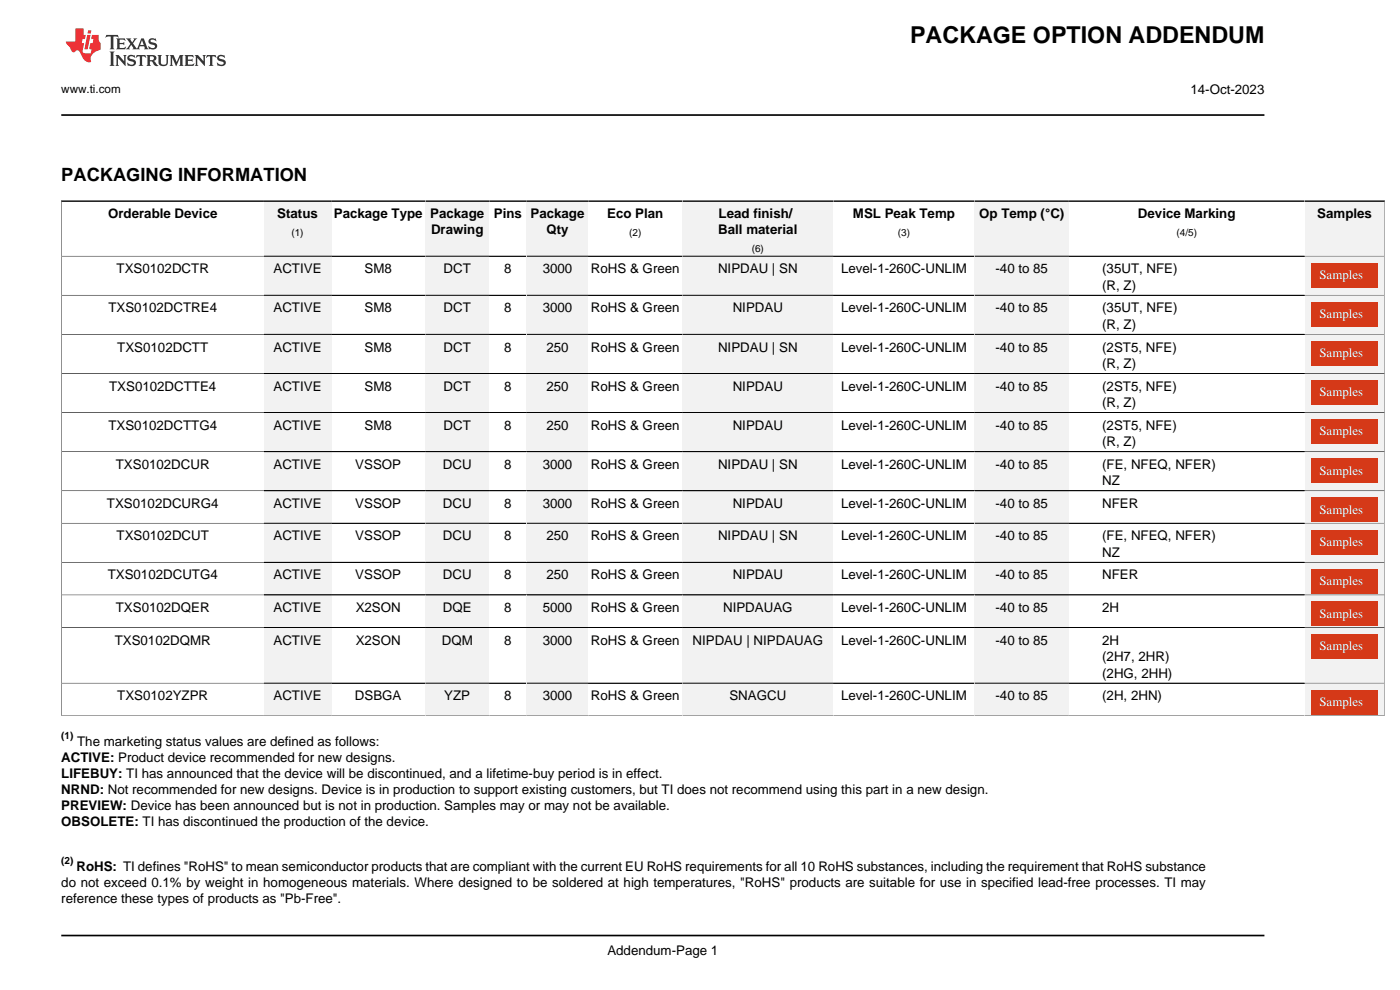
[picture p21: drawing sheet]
<svg xmlns="http://www.w3.org/2000/svg" width="297mm" height="210mm" viewBox="0 0 297 210" stroke-linecap="round" stroke-linejoin="round" font-family="sans-serif">
<defs><g id="words">
<text font-size="4.9" x="193.1" y="9.2">PACKAGE OPTION ADDENDUM</text>
<text font-size="3.9" x="13" y="38.3">PACKAGING INFORMATION</text>
<g font-size="2.8">
<text x="252.6" y="20">14-Oct-2023</text>
<text x="22.9" y="46.3">Orderable Device</text>
<text x="58.8" y="46.3">Status</text>
<text x="70.8" y="46.3">Package Type</text>
<text x="91.3" y="46.3">Package</text>
<text x="104.8" y="46.3">Pins</text>
<text x="112.5" y="46.3">Package</text>
<text x="128.8" y="46.3">Eco Plan</text>
<text x="152.5" y="46.3">Lead finish/</text>
<text x="180.9" y="46.3">MSL Peak Temp</text>
<text x="207.7" y="46.3">Op Temp (°C)</text>
<text x="241.4" y="46.3">Device Marking</text>
<text x="279.4" y="46.3">Samples</text>
<text x="91.4" y="49.7">Drawing</text>
<text x="115.9" y="49.7">Qty</text>
<text x="152.4" y="49.7">Ball material</text>
<text x="24.7" y="58">TXS0102DCTR</text>
<text x="58" y="58">ACTIVE</text>
<text x="77.3" y="58">SM8</text>
<text x="94.1" y="58">DCT</text>
<text x="107" y="58">8</text>
<text x="115.1" y="58">3000</text>
<text x="125.4" y="58">RoHS &amp; Green</text>
<text x="152.3" y="58">NIPDAU | SN</text>
<text x="178.4" y="58">Level-1-260C-UNLIM</text>
<text x="211.2" y="58">-40 to 85</text>
<text x="233.8" y="58">(35UT, NFE)</text>
<text x="233.8" y="61.5">(R, Z)</text>
<text x="23" y="66.3">TXS0102DCTRE4</text>
<text x="58" y="66.3">ACTIVE</text>
<text x="77.3" y="66.3">SM8</text>
<text x="94.1" y="66.3">DCT</text>
<text x="107" y="66.3">8</text>
<text x="115.1" y="66.3">3000</text>
<text x="125.4" y="66.3">RoHS &amp; Green</text>
<text x="155.4" y="66.3">NIPDAU</text>
<text x="178.4" y="66.3">Level-1-260C-UNLIM</text>
<text x="211.2" y="66.3">-40 to 85</text>
<text x="233.8" y="66.3">(35UT, NFE)</text>
<text x="233.8" y="69.8">(R, Z)</text>
<text x="24.9" y="74.6">TXS0102DCTT</text>
<text x="58" y="74.6">ACTIVE</text>
<text x="77.3" y="74.6">SM8</text>
<text x="94.1" y="74.6">DCT</text>
<text x="107" y="74.6">8</text>
<text x="115.9" y="74.6">250</text>
<text x="125.4" y="74.6">RoHS &amp; Green</text>
<text x="152.3" y="74.6">NIPDAU | SN</text>
<text x="178.4" y="74.6">Level-1-260C-UNLIM</text>
<text x="211.2" y="74.6">-40 to 85</text>
<text x="233.8" y="74.6">(2ST5, NFE)</text>
<text x="23.2" y="82.9">TXS0102DCTTE4</text>
<text x="58" y="82.9">ACTIVE</text>
<text x="77.3" y="82.9">SM8</text>
<text x="94.1" y="82.9">DCT</text>
<text x="107" y="82.9">8</text>
<text x="115.9" y="82.9">250</text>
<text x="125.4" y="82.9">RoHS &amp; Green</text>
<text x="155.4" y="82.9">NIPDAU</text>
<text x="178.4" y="82.9">Level-1-260C-UNLIM</text>
<text x="211.2" y="82.9">-40 to 85</text>
<text x="233.8" y="78.1">(R, Z)</text>
<text x="233.8" y="82.9">(2ST5, NFE)</text>
<text x="233.8" y="86.4">(R, Z)</text>
<text x="23" y="91.1">TXS0102DCTTG4</text>
<text x="58" y="91.1">ACTIVE</text>
<text x="77.3" y="91.1">SM8</text>
<text x="94.1" y="91.1">DCT</text>
<text x="107" y="91.1">8</text>
<text x="115.9" y="91.1">250</text>
<text x="125.4" y="91.1">RoHS &amp; Green</text>
<text x="155.4" y="91.1">NIPDAU</text>
<text x="178.4" y="91.1">Level-1-260C-UNLIM</text>
<text x="211.2" y="91.1">-40 to 85</text>
<text x="233.8" y="91.1">(2ST5, NFE)</text>
<text x="233.8" y="94.7">(R, Z)</text>
<text x="24.6" y="99.4">TXS0102DCUR</text>
<text x="58" y="99.4">ACTIVE</text>
<text x="75.4" y="99.4">VSSOP</text>
<text x="93.9" y="99.4">DCU</text>
<text x="107" y="99.4">8</text>
<text x="115.1" y="99.4">3000</text>
<text x="125.4" y="99.4">RoHS &amp; Green</text>
<text x="152.3" y="99.4">NIPDAU | SN</text>
<text x="178.4" y="99.4">Level-1-260C-UNLIM</text>
<text x="211.2" y="99.4">-40 to 85</text>
<text x="233.8" y="99.4">(FE, NFEQ, NFER)</text>
<text x="22.7" y="107.7">TXS0102DCURG4</text>
<text x="58" y="107.7">ACTIVE</text>
<text x="75.4" y="107.7">VSSOP</text>
<text x="93.9" y="107.7">DCU</text>
<text x="107" y="107.7">8</text>
<text x="115.1" y="107.7">3000</text>
<text x="125.4" y="107.7">RoHS &amp; Green</text>
<text x="155.4" y="107.7">NIPDAU</text>
<text x="178.4" y="107.7">Level-1-260C-UNLIM</text>
<text x="211.2" y="107.7">-40 to 85</text>
<text x="233.8" y="103">NZ</text>
<text x="233.8" y="107.7">NFER</text>
<text x="24.7" y="114.6">TXS0102DCUT</text>
<text x="58" y="114.6">ACTIVE</text>
<text x="75.4" y="114.6">VSSOP</text>
<text x="93.9" y="114.6">DCU</text>
<text x="107" y="114.6">8</text>
<text x="115.9" y="114.6">250</text>
<text x="125.4" y="114.6">RoHS &amp; Green</text>
<text x="152.3" y="114.6">NIPDAU | SN</text>
<text x="178.4" y="114.6">Level-1-260C-UNLIM</text>
<text x="211.2" y="114.6">-40 to 85</text>
<text x="233.8" y="114.6">(FE, NFEQ, NFER)</text>
<text x="233.8" y="118.2">NZ</text>
<text x="22.8" y="122.9">TXS0102DCUTG4</text>
<text x="58" y="122.9">ACTIVE</text>
<text x="75.4" y="122.9">VSSOP</text>
<text x="93.9" y="122.9">DCU</text>
<text x="107" y="122.9">8</text>
<text x="115.9" y="122.9">250</text>
<text x="125.4" y="122.9">RoHS &amp; Green</text>
<text x="155.4" y="122.9">NIPDAU</text>
<text x="178.4" y="122.9">Level-1-260C-UNLIM</text>
<text x="211.2" y="122.9">-40 to 85</text>
<text x="233.8" y="122.9">NFER</text>
<text x="24.6" y="129.8">TXS0102DQER</text>
<text x="58" y="129.8">ACTIVE</text>
<text x="75.5" y="129.8">X2SON</text>
<text x="93.9" y="129.8">DQE</text>
<text x="107" y="129.8">8</text>
<text x="115.1" y="129.8">5000</text>
<text x="125.4" y="129.8">RoHS &amp; Green</text>
<text x="153.4" y="129.8">NIPDAUAG</text>
<text x="178.4" y="129.8">Level-1-260C-UNLIM</text>
<text x="211.2" y="129.8">-40 to 85</text>
<text x="233.8" y="129.8">2H</text>
<text x="24.3" y="136.7">TXS0102DQMR</text>
<text x="58" y="136.7">ACTIVE</text>
<text x="75.5" y="136.7">X2SON</text>
<text x="93.7" y="136.7">DQM</text>
<text x="107" y="136.7">8</text>
<text x="115.1" y="136.7">3000</text>
<text x="125.4" y="136.7">RoHS &amp; Green</text>
<text x="146.9" y="136.7">NIPDAU | NIPDAUAG</text>
<text x="178.4" y="136.7">Level-1-260C-UNLIM</text>
<text x="211.2" y="136.7">-40 to 85</text>
<text x="233.8" y="136.7">2H</text>
<text x="233.8" y="140.3">(2H7, 2HR)</text>
<text x="233.8" y="143.8">(2HG, 2HH)</text>
<text x="24.9" y="148.6">TXS0102YZPR</text>
<text x="58" y="148.6">ACTIVE</text>
<text x="75.3" y="148.6">DSBGA</text>
<text x="94.3" y="148.6">YZP</text>
<text x="107" y="148.6">8</text>
<text x="115.1" y="148.6">3000</text>
<text x="125.4" y="148.6">RoHS &amp; Green</text>
<text x="154.7" y="148.6">SNAGCU</text>
<text x="178.4" y="148.6">Level-1-260C-UNLIM</text>
<text x="211.2" y="148.6">-40 to 85</text>
<text x="233.8" y="148.6">(2H, 2HN)</text>
<text x="13" y="161.7">ACTIVE: Product device recommended for new designs.</text>
<text x="16.4" y="158.3">The marketing status values are defined as follows:</text>
<text x="13" y="165.1">LIFEBUY: TI has announced that the device will be discontinued, and a lifetime-buy period is in effect.</text>
<text x="13" y="168.5">NRND: Not recommended for new designs. Device is in production to support existing customers, but TI does not recommend using this part in a new design.</text>
<text x="13" y="171.9">PREVIEW: Device has been announced but is not in production. Samples may or may not be available.</text>
<text x="13" y="175.3">OBSOLETE: TI has discontinued the production of the device.</text>
<text x="16.2" y="184.7">RoHS: TI defines &quot;RoHS&quot; to mean semiconductor products that are compliant with the current EU RoHS requirements for all 10 RoHS substances, including the requirement that RoHS substance</text>
<text x="13" y="188.1">do not exceed 0.1% by weight in homogeneous materials. Where designed to be soldered at high temperatures, &quot;RoHS&quot; products are suitable for use in specified lead-free processes. TI may</text>
<text x="13" y="191.5">reference these types of products as &quot;Pb-Free&quot;.</text>
<text x="128.9" y="202.5">Addendum-Page 1</text>
</g>
<g font-size="2.7" fill="#fff">
<text x="279.9" y="59.2">Samples</text>
<text x="279.9" y="67.5">Samples</text>
<text x="279.9" y="75.8">Samples</text>
<text x="279.9" y="84.1">Samples</text>
<text x="279.9" y="92.4">Samples</text>
<text x="279.9" y="100.7">Samples</text>
<text x="279.9" y="108.9">Samples</text>
<text x="279.9" y="115.9">Samples</text>
<text x="279.9" y="124.1">Samples</text>
<text x="279.9" y="131">Samples</text>
<text x="279.9" y="138">Samples</text>
<text x="279.9" y="149.8">Samples</text>
</g>
<text font-size="2.5" x="13" y="19.7">www.ti.com</text>
<g font-size="2.1">
<text x="61.8" y="50.1">(1)</text>
<text x="133.5" y="50.1">(2)</text>
<text x="159.5" y="53.5">(6)</text>
<text x="190.5" y="50.1">(3)</text>
<text x="249.6" y="50.1">(4/5)</text>
<text x="13" y="156.9">(1)</text>
<text x="13" y="183.2">(2)</text>
</g>
</g></defs>
<path d="M22.6 7.4l-.2 .6 .6-.3 .5 .1v.1v2.2l-.2 .4h1l-.2-.4v-2.2v-.1l.5-.1 .5 .3-.1-.6zM24.6 8.1l.3 .4v1.6l-.3 .4h1.9l.2-.6a1.07 1.07 0 0 1-1.3 .1v-.6h.7l.3 .2v-.7l-.3 .2h-.7v-.5l.2-.2a.99 .99 0 0 1 1 .3l-.1-.6zM26.7 8.1l1 1.2-1 1.2h.9l-.2-.3 .4-.7 .5 .8-.2 .2h1.6l-.2-.3 .1-.4h1l.1 .4-.1 .3h.9l-.3-.4-.7-2h-.5l-1 2.2-.8-1.1 .9-1.1h-.8l.1 .2-.4 .7-.3-.7 .1-.2zM30.1 8.5l.4 1h-.8zM31.7 8.3a.66 .66 0 0 0-.2 .7 .66 .66 0 0 0 .6 .4l.6 .2 .1 .4-.7 .2-.6-.5 .1 .8 .2-.1a1.15 1.15 0 0 0 1.5-.6 1.16 1.16 0 0 0-1.3-.9l-.1-.2 .2-.3a1 1 0 0 1 1 .4l-.1-.7-.2 .1-.5-.1zM23.2 10.9l.3 .4v2.3l-.3 .4h1.1l-.2-.4v-2.3l.2-.4zM24.5 11.7l.2 .4v1.5l-.2 .4h.7l-.2-.4v-1.3l1.6 1.7v-1.9l.2-.4h-.7l.2 .2v1.1l-1.1-1.3zM27.2 11.8a.66 .66 0 0 0-.2 .7 .66 .66 0 0 0 .6 .5l.7 .1v.5l-.7 .1-.6-.5 .1 .8 .2-.1a1.16 1.16 0 0 0 1.6-.6 1.16 1.16 0 0 0-1.3-.9l-.2-.2 .2-.2a1 1 0 0 1 1 .3l-.1-.6-.2 .1-.5-.2zM29 11.7l-.1 .6 .4-.3 .4 .1v1.5l-.3 .4h1l-.3-.4v-1.5l.5-.1 .4 .3-.2-.6zM31.1 11.7l.2 .4v1.5l-.2 .4h.9l-.2-.2v-.8l.5 .1a1.03 1.03 0 0 0 1.3 .9l-1-1.1a.62 .62 0 0 0 .6-.5 .62 .62 0 0 0-.6-.7zM31.8 12h.1a.47 .47 0 0 1 .6 0 .47 .47 0 0 1 .1 .6l-.8 .2zM33.4 11.7l.2 .2a2.3 2.3 0 0 0 .4 2 1.03 1.03 0 0 0 1.6-.7l.1-1.3 .2-.2h-.8l.2 .4v1.1a.6 .6 0 0 1-.6 .5 .6 .6 0 0 1-.6-.5l.1-1.3 .2-.2zM36 11.7l.2 .4v1.5l-.2 .4h.7l-.2-.4v-1.4l.8 1.8 .9-1.8v1.4l-.2 .4h1l-.3-.4v-1.5l.3-.4h-.9l-.6 1.5-.7-1.5zM39.1 11.7l.3 .4v1.5l-.3 .4h1.9l.2-.6a1.07 1.07 0 0 1-1.3 .2v-.7l1 .2v-.7l-.3 .2h-.7v-.6h.8l.4 .2-.1-.5zM41.3 11.7l.2 .4v1.5l-.2 .4h.8l-.3-.4v-1.3l1.7 1.7v-1.9l.2-.4h-.7l.1 .2 .1 1.1-1.2-1.3zM43.9 11.7l-.1 .6 .4-.3 .4 .1v1.5l-.3 .4h1l-.3-.4v-1.5l.5-.1 .4 .3-.2-.6zM46.3 11.8a.66 .66 0 0 0-.2 .7 .66 .66 0 0 0 .6 .5l.6 .1 .1 .5-.7 .1-.6-.5 .1 .8 .1-.1a1.17 1.17 0 0 0 1.6-.6 1.21 1.21 0 0 0-1.3-.9l-.1-.2 .1-.2a.99 .99 0 0 1 1.1 .3l-.1-.6-.2 .1-.5-.2z" fill-rule="evenodd" fill="#373435"/>
<path d="M16 6v2.8h-2v.4l.9 .9a.93 .93 0 0 0 .9 .9 .6 .6 0 0 1 .6-.3 .6 .6 0 0 1 .5 .3l.4 .8a1.58 1.58 0 0 0 2.1 1.3 1.62 1.62 0 0 1 1-2.2l.9-.3v-1.5a1.56 1.56 0 0 1-.4-1.7h-1.4l-.2 .9h.5l-.1 .8h-.5l-.2 1.1v.2l.4 .1-.2 .8h-.6a.74 .74 0 0 1-1.1-.6l.3-1.6h-.4l.1-.8h.5l.2-.9h-.5v-1.4zM18.5 7.4l-.6 3.1h.7l.6-3.1zM18.7 6.4l-.1 .7h.7l.1-.7z" fill-rule="evenodd" fill="#ed3237"/>
<path d="M13 24.4h255.2M12.9 42.7h43.1" fill="none" stroke="#000" stroke-width=".35"/>
<path d="M13 42.5v11.9h43" fill="none" stroke="#000" stroke-width=".21"/>
<path d="M56 42.8h14.2v11.5h-14.2z" fill="#f2f2f2"/>
<path d="M56 42.7h34.2" fill="none" stroke="#000" stroke-width=".35"/>
<path d="M56 54.4h34.2" fill="none" stroke="#000" stroke-width=".21"/>
<path d="M90.2 42.8h13.6v11.5h-13.6z" fill="#f2f2f2"/>
<path d="M90.2 42.7h21.6" fill="none" stroke="#000" stroke-width=".35"/>
<path d="M90.2 54.4h21.6" fill="none" stroke="#000" stroke-width=".21"/>
<path d="M111.8 42.8h13v11.5h-13z" fill="#f2f2f2"/>
<path d="M111.8 42.7h33" fill="none" stroke="#000" stroke-width=".35"/>
<path d="M111.8 54.4h33" fill="none" stroke="#000" stroke-width=".21"/>
<path d="M144.8 42.8h32v11.5h-32z" fill="#f2f2f2"/>
<path d="M144.8 42.7h62" fill="none" stroke="#000" stroke-width=".35"/>
<path d="M144.8 54.4h62" fill="none" stroke="#000" stroke-width=".21"/>
<path d="M206.8 42.8h20v11.5h-20z" fill="#f2f2f2"/>
<path d="M206.8 42.7h70" fill="none" stroke="#000" stroke-width=".35"/>
<path d="M206.8 54.4h70" fill="none" stroke="#000" stroke-width=".21"/>
<path d="M276.8 42.8h16.9v11.5h-16.9z" fill="#f2f2f2"/>
<path d="M276.8 42.7h17" fill="none" stroke="#000" stroke-width=".35"/>
<path d="M56 54.4h-43v8.2h43M293.8 42.5v11.9h-17" fill="none" stroke="#000" stroke-width=".21"/>
<path d="M56 54.4h14.2v8.2h-14.2z" fill="#f2f2f2"/>
<path d="M56 54.4h34.2M56 62.6h34.2" fill="none" stroke="#000" stroke-width=".21"/>
<path d="M90.2 54.4h13.6v8.2h-13.6z" fill="#f2f2f2"/>
<path d="M90.2 54.4h21.6M90.2 62.6h21.6" fill="none" stroke="#000" stroke-width=".21"/>
<path d="M111.8 54.4h13v8.2h-13z" fill="#f2f2f2"/>
<path d="M111.8 54.4h33M111.8 62.6h33" fill="none" stroke="#000" stroke-width=".21"/>
<path d="M144.8 54.4h32v8.2h-32z" fill="#f2f2f2"/>
<path d="M144.8 54.4h62M144.8 62.6h62" fill="none" stroke="#000" stroke-width=".21"/>
<path d="M206.8 54.4h20v8.2h-20z" fill="#f2f2f2"/>
<path d="M206.8 54.4h70M206.8 62.6h70" fill="none" stroke="#000" stroke-width=".21"/>
<path d="M276.8 54.4h16.9v8.2h-16.9z" fill="#f2f2f2"/>
<path d="M276.8 54.4h17v8.2h-17" fill="none" stroke="#000" stroke-width=".21"/>
<path d="M278.2 55.7h14.1v5.3h-14.1z" fill="#d53918"/>
<path d="M56 62.6h-43v8.3h43" fill="none" stroke="#000" stroke-width=".21"/>
<path d="M56 62.7h14.2v8.1h-14.2z" fill="#f2f2f2"/>
<path d="M56 62.6h34.2M56 70.9h34.2" fill="none" stroke="#000" stroke-width=".21"/>
<path d="M90.2 62.7h13.6v8.1h-13.6z" fill="#f2f2f2"/>
<path d="M90.2 70.9h21.6M90.2 62.6h21.6" fill="none" stroke="#000" stroke-width=".21"/>
<path d="M111.8 62.7h13v8.1h-13z" fill="#f2f2f2"/>
<path d="M111.8 62.6h33M111.8 70.9h33" fill="none" stroke="#000" stroke-width=".21"/>
<path d="M144.8 62.7h32v8.1h-32z" fill="#f2f2f2"/>
<path d="M144.8 62.6h62M144.8 70.9h62" fill="none" stroke="#000" stroke-width=".21"/>
<path d="M206.8 62.7h20v8.1h-20z" fill="#f2f2f2"/>
<path d="M206.8 62.6h70M206.8 70.9h70" fill="none" stroke="#000" stroke-width=".21"/>
<path d="M276.8 62.7h16.9v8.1h-16.9z" fill="#f2f2f2"/>
<path d="M276.8 62.6h17v8.3h-17" fill="none" stroke="#000" stroke-width=".21"/>
<path d="M278.2 64h14.1v5.3h-14.1z" fill="#d53918"/>
<path d="M56 70.9h-43v8.3h43" fill="none" stroke="#000" stroke-width=".21"/>
<path d="M56 71h14.2v8.1h-14.2z" fill="#f2f2f2"/>
<path d="M56 70.9h34.2M56 79.2h34.2" fill="none" stroke="#000" stroke-width=".21"/>
<path d="M90.2 71h13.6v8.1h-13.6z" fill="#f2f2f2"/>
<path d="M90.2 79.2h21.6M90.2 70.9h21.6" fill="none" stroke="#000" stroke-width=".21"/>
<path d="M111.8 71h13v8.1h-13z" fill="#f2f2f2"/>
<path d="M111.8 70.9h33M111.8 79.2h33" fill="none" stroke="#000" stroke-width=".21"/>
<path d="M144.8 71h32v8.1h-32z" fill="#f2f2f2"/>
<path d="M144.8 70.9h62M144.8 79.2h62" fill="none" stroke="#000" stroke-width=".21"/>
<path d="M206.8 71h20v8.1h-20z" fill="#f2f2f2"/>
<path d="M206.8 70.9h70M206.8 79.2h70" fill="none" stroke="#000" stroke-width=".21"/>
<path d="M276.8 71h16.9v8.1h-16.9z" fill="#f2f2f2"/>
<path d="M276.8 70.9h17v8.3h-17" fill="none" stroke="#000" stroke-width=".21"/>
<path d="M278.2 72.3h14.1v5.3h-14.1z" fill="#d53918"/>
<path d="M56 79.2h-43v8.3h43" fill="none" stroke="#000" stroke-width=".21"/>
<path d="M56 79.3h14.2v8.1h-14.2z" fill="#f2f2f2"/>
<path d="M56 79.2h34.2M56 87.5h34.2" fill="none" stroke="#000" stroke-width=".21"/>
<path d="M90.2 79.3h13.6v8.1h-13.6z" fill="#f2f2f2"/>
<path d="M90.2 79.2h21.6M90.2 87.5h21.6" fill="none" stroke="#000" stroke-width=".21"/>
<path d="M111.8 79.3h13v8.1h-13z" fill="#f2f2f2"/>
<path d="M111.8 79.2h33M111.8 87.5h33" fill="none" stroke="#000" stroke-width=".21"/>
<path d="M144.8 79.3h32v8.1h-32z" fill="#f2f2f2"/>
<path d="M144.8 79.2h62M144.8 87.5h62" fill="none" stroke="#000" stroke-width=".21"/>
<path d="M206.8 79.3h20v8.1h-20z" fill="#f2f2f2"/>
<path d="M206.8 79.2h70M206.8 87.5h70" fill="none" stroke="#000" stroke-width=".21"/>
<path d="M276.8 79.3h16.9v8.1h-16.9z" fill="#f2f2f2"/>
<path d="M276.8 79.2h17v8.3h-17" fill="none" stroke="#000" stroke-width=".21"/>
<path d="M278.2 80.6h14.1v5.3h-14.1z" fill="#d53918"/>
<path d="M56 87.5h-43v8.3h43" fill="none" stroke="#000" stroke-width=".21"/>
<path d="M56 87.6h14.2v8.1h-14.2z" fill="#f2f2f2"/>
<path d="M56 87.5h34.2M56 95.8h34.2" fill="none" stroke="#000" stroke-width=".21"/>
<path d="M90.2 87.6h13.6v8.1h-13.6z" fill="#f2f2f2"/>
<path d="M90.2 95.8h21.6M90.2 87.5h21.6" fill="none" stroke="#000" stroke-width=".21"/>
<path d="M111.8 87.6h13v8.1h-13z" fill="#f2f2f2"/>
<path d="M111.8 87.5h33M111.8 95.8h33" fill="none" stroke="#000" stroke-width=".21"/>
<path d="M144.8 87.6h32v8.1h-32z" fill="#f2f2f2"/>
<path d="M144.8 87.5h62M144.8 95.8h62" fill="none" stroke="#000" stroke-width=".21"/>
<path d="M206.8 87.6h20v8.1h-20z" fill="#f2f2f2"/>
<path d="M206.8 87.5h70M206.8 95.8h70" fill="none" stroke="#000" stroke-width=".21"/>
<path d="M276.8 87.6h16.9v8.1h-16.9z" fill="#f2f2f2"/>
<path d="M276.8 87.5h17v8.3h-17" fill="none" stroke="#000" stroke-width=".21"/>
<path d="M278.2 88.9h14.1v5.3h-14.1z" fill="#d53918"/>
<path d="M56 95.8h-43v8.3h43" fill="none" stroke="#000" stroke-width=".21"/>
<path d="M56 95.9h14.2v8.1h-14.2z" fill="#f2f2f2"/>
<path d="M56 95.8h34.2M56 104.1h34.2" fill="none" stroke="#000" stroke-width=".21"/>
<path d="M90.2 95.9h13.6v8.1h-13.6z" fill="#f2f2f2"/>
<path d="M90.2 95.8h21.6M90.2 104.1h21.6" fill="none" stroke="#000" stroke-width=".21"/>
<path d="M111.8 95.9h13v8.1h-13z" fill="#f2f2f2"/>
<path d="M111.8 95.8h33M111.8 104.1h33" fill="none" stroke="#000" stroke-width=".21"/>
<path d="M144.8 95.9h32v8.1h-32z" fill="#f2f2f2"/>
<path d="M144.8 95.8h62M144.8 104.1h62" fill="none" stroke="#000" stroke-width=".21"/>
<path d="M206.8 95.9h20v8.1h-20z" fill="#f2f2f2"/>
<path d="M206.8 95.8h70M206.8 104.1h70" fill="none" stroke="#000" stroke-width=".21"/>
<path d="M276.8 95.9h16.9v8.1h-16.9z" fill="#f2f2f2"/>
<path d="M276.8 95.8h17v8.3h-17" fill="none" stroke="#000" stroke-width=".21"/>
<path d="M278.2 97.2h14.1v5.3h-14.1z" fill="#d53918"/>
<path d="M56 104.1h-43v6.9h43" fill="none" stroke="#000" stroke-width=".21"/>
<path d="M56 104.2h14.2v6.7h-14.2z" fill="#f2f2f2"/>
<path d="M56 104.1h34.2M56 111h34.2" fill="none" stroke="#000" stroke-width=".21"/>
<path d="M90.2 104.2h13.6v6.7h-13.6z" fill="#f2f2f2"/>
<path d="M90.2 111h21.6M90.2 104.1h21.6" fill="none" stroke="#000" stroke-width=".21"/>
<path d="M111.8 104.2h13v6.7h-13z" fill="#f2f2f2"/>
<path d="M111.8 104.1h33M111.8 111h33" fill="none" stroke="#000" stroke-width=".21"/>
<path d="M144.8 104.2h32v6.7h-32z" fill="#f2f2f2"/>
<path d="M144.8 104.1h62M144.8 111h62" fill="none" stroke="#000" stroke-width=".21"/>
<path d="M206.8 104.2h20v6.7h-20z" fill="#f2f2f2"/>
<path d="M206.8 104.1h70M206.8 111h70" fill="none" stroke="#000" stroke-width=".21"/>
<path d="M276.8 104.2h16.9v6.7h-16.9z" fill="#f2f2f2"/>
<path d="M276.8 104.1h17v6.9h-17" fill="none" stroke="#000" stroke-width=".21"/>
<path d="M278.2 105.5h14.1v5.3h-14.1z" fill="#d53918"/>
<path d="M56 111h-43v8.3h43" fill="none" stroke="#000" stroke-width=".21"/>
<path d="M56 111.1h14.2v8.1h-14.2z" fill="#f2f2f2"/>
<path d="M56 111h34.2M56 119.3h34.2" fill="none" stroke="#000" stroke-width=".21"/>
<path d="M90.2 111.1h13.6v8.1h-13.6z" fill="#f2f2f2"/>
<path d="M90.2 119.3h21.6M90.2 111h21.6" fill="none" stroke="#000" stroke-width=".21"/>
<path d="M111.8 111.1h13v8.1h-13z" fill="#f2f2f2"/>
<path d="M111.8 111h33M111.8 119.3h33" fill="none" stroke="#000" stroke-width=".21"/>
<path d="M144.8 111.1h32v8.1h-32z" fill="#f2f2f2"/>
<path d="M144.8 111h62M144.8 119.3h62" fill="none" stroke="#000" stroke-width=".21"/>
<path d="M206.8 111.1h20v8.1h-20z" fill="#f2f2f2"/>
<path d="M206.8 111h70M206.8 119.3h70" fill="none" stroke="#000" stroke-width=".21"/>
<path d="M276.8 111.1h16.9v8.1h-16.9z" fill="#f2f2f2"/>
<path d="M276.8 111h17v8.3h-17" fill="none" stroke="#000" stroke-width=".21"/>
<path d="M278.2 112.4h14.1v5.3h-14.1z" fill="#d53918"/>
<path d="M56 119.3h-43v6.9h43" fill="none" stroke="#000" stroke-width=".21"/>
<path d="M56 119.4h14.2v6.7h-14.2z" fill="#f2f2f2"/>
<path d="M56 119.3h34.2M56 126.2h34.2" fill="none" stroke="#000" stroke-width=".21"/>
<path d="M90.2 119.4h13.6v6.7h-13.6z" fill="#f2f2f2"/>
<path d="M90.2 119.3h21.6M90.2 126.2h21.6" fill="none" stroke="#000" stroke-width=".21"/>
<path d="M111.8 119.4h13v6.7h-13z" fill="#f2f2f2"/>
<path d="M111.8 119.3h33M111.8 126.2h33" fill="none" stroke="#000" stroke-width=".21"/>
<path d="M144.8 119.4h32v6.7h-32z" fill="#f2f2f2"/>
<path d="M144.8 119.3h62M144.8 126.2h62" fill="none" stroke="#000" stroke-width=".21"/>
<path d="M206.8 119.4h20v6.7h-20z" fill="#f2f2f2"/>
<path d="M206.8 119.3h70M206.8 126.2h70" fill="none" stroke="#000" stroke-width=".21"/>
<path d="M276.8 119.4h16.9v6.7h-16.9z" fill="#f2f2f2"/>
<path d="M276.8 119.3h17v6.9h-17" fill="none" stroke="#000" stroke-width=".21"/>
<path d="M278.2 120.7h14.1v5.3h-14.1z" fill="#d53918"/>
<path d="M56 126.2h-43v6.9h43" fill="none" stroke="#000" stroke-width=".21"/>
<path d="M56 126.3h14.2v6.7h-14.2z" fill="#f2f2f2"/>
<path d="M56 126.2h34.2M56 133.1h34.2" fill="none" stroke="#000" stroke-width=".21"/>
<path d="M90.2 126.3h13.6v6.7h-13.6z" fill="#f2f2f2"/>
<path d="M90.2 133.1h21.6M90.2 126.2h21.6" fill="none" stroke="#000" stroke-width=".21"/>
<path d="M111.8 126.3h13v6.7h-13z" fill="#f2f2f2"/>
<path d="M111.8 126.2h33M111.8 133.1h33" fill="none" stroke="#000" stroke-width=".21"/>
<path d="M144.8 126.3h32v6.7h-32z" fill="#f2f2f2"/>
<path d="M144.8 126.2h62M144.8 133.1h62" fill="none" stroke="#000" stroke-width=".21"/>
<path d="M206.8 126.3h20v6.7h-20z" fill="#f2f2f2"/>
<path d="M206.8 126.2h70M206.8 133.1h70" fill="none" stroke="#000" stroke-width=".21"/>
<path d="M276.8 126.3h16.9v6.7h-16.9z" fill="#f2f2f2"/>
<path d="M276.8 126.2h17v6.9h-17" fill="none" stroke="#000" stroke-width=".21"/>
<path d="M278.2 127.6h14.1v5.3h-14.1z" fill="#d53918"/>
<path d="M56 133.1h-43v11.8h43" fill="none" stroke="#000" stroke-width=".21"/>
<path d="M56 133.2h14.2v11.6h-14.2z" fill="#f2f2f2"/>
<path d="M56 133.1h34.2M56 144.9h34.2" fill="none" stroke="#000" stroke-width=".21"/>
<path d="M90.2 133.2h13.6v11.6h-13.6z" fill="#f2f2f2"/>
<path d="M90.2 133.1h21.6M90.2 144.9h21.6" fill="none" stroke="#000" stroke-width=".21"/>
<path d="M111.8 133.2h13v11.6h-13z" fill="#f2f2f2"/>
<path d="M111.8 133.1h33M111.8 144.9h33" fill="none" stroke="#000" stroke-width=".21"/>
<path d="M144.8 133.2h32v11.6h-32z" fill="#f2f2f2"/>
<path d="M144.8 133.1h62M144.8 144.9h62" fill="none" stroke="#000" stroke-width=".21"/>
<path d="M206.8 133.2h20v11.6h-20z" fill="#f2f2f2"/>
<path d="M206.8 133.1h70M206.8 144.9h70" fill="none" stroke="#000" stroke-width=".21"/>
<path d="M276.8 133.2h16.9v11.6h-16.9z" fill="#f2f2f2"/>
<path d="M276.8 133.1h17v11.8h-17" fill="none" stroke="#000" stroke-width=".21"/>
<path d="M278.2 134.5h14.1v5.3h-14.1z" fill="#d53918"/>
<path d="M12.9 151.8h43.1M56 144.9h-43v6.9" fill="none" stroke="#000" stroke-width=".21"/>
<path d="M56 145h14.2v6.7h-14.2z" fill="#f2f2f2"/>
<path d="M56 144.9h34.2M56 151.8h34.2" fill="none" stroke="#000" stroke-width=".21"/>
<path d="M90.2 145h13.6v6.7h-13.6z" fill="#f2f2f2"/>
<path d="M90.2 151.8h21.6M90.2 144.9h21.6" fill="none" stroke="#000" stroke-width=".21"/>
<path d="M111.8 145h13v6.7h-13z" fill="#f2f2f2"/>
<path d="M111.8 144.9h33M111.8 151.8h33" fill="none" stroke="#000" stroke-width=".21"/>
<path d="M144.8 145h32v6.7h-32z" fill="#f2f2f2"/>
<path d="M144.8 144.9h62M144.8 151.8h62" fill="none" stroke="#000" stroke-width=".21"/>
<path d="M206.8 145h20v6.7h-20z" fill="#f2f2f2"/>
<path d="M206.8 144.9h70M206.8 151.8h70" fill="none" stroke="#000" stroke-width=".21"/>
<path d="M276.8 145h16.9v6.7h-16.9z" fill="#f2f2f2"/>
<path d="M276.8 151.8h17M276.8 144.9h17v6.9" fill="none" stroke="#000" stroke-width=".21"/>
<path d="M278.2 146.3h14.1v5.3h-14.1z" fill="#d53918"/>
<path d="M13 198.4h255.2" fill="none" stroke="#000" stroke-width=".35"/>
<use href="#words"/>
</svg>
